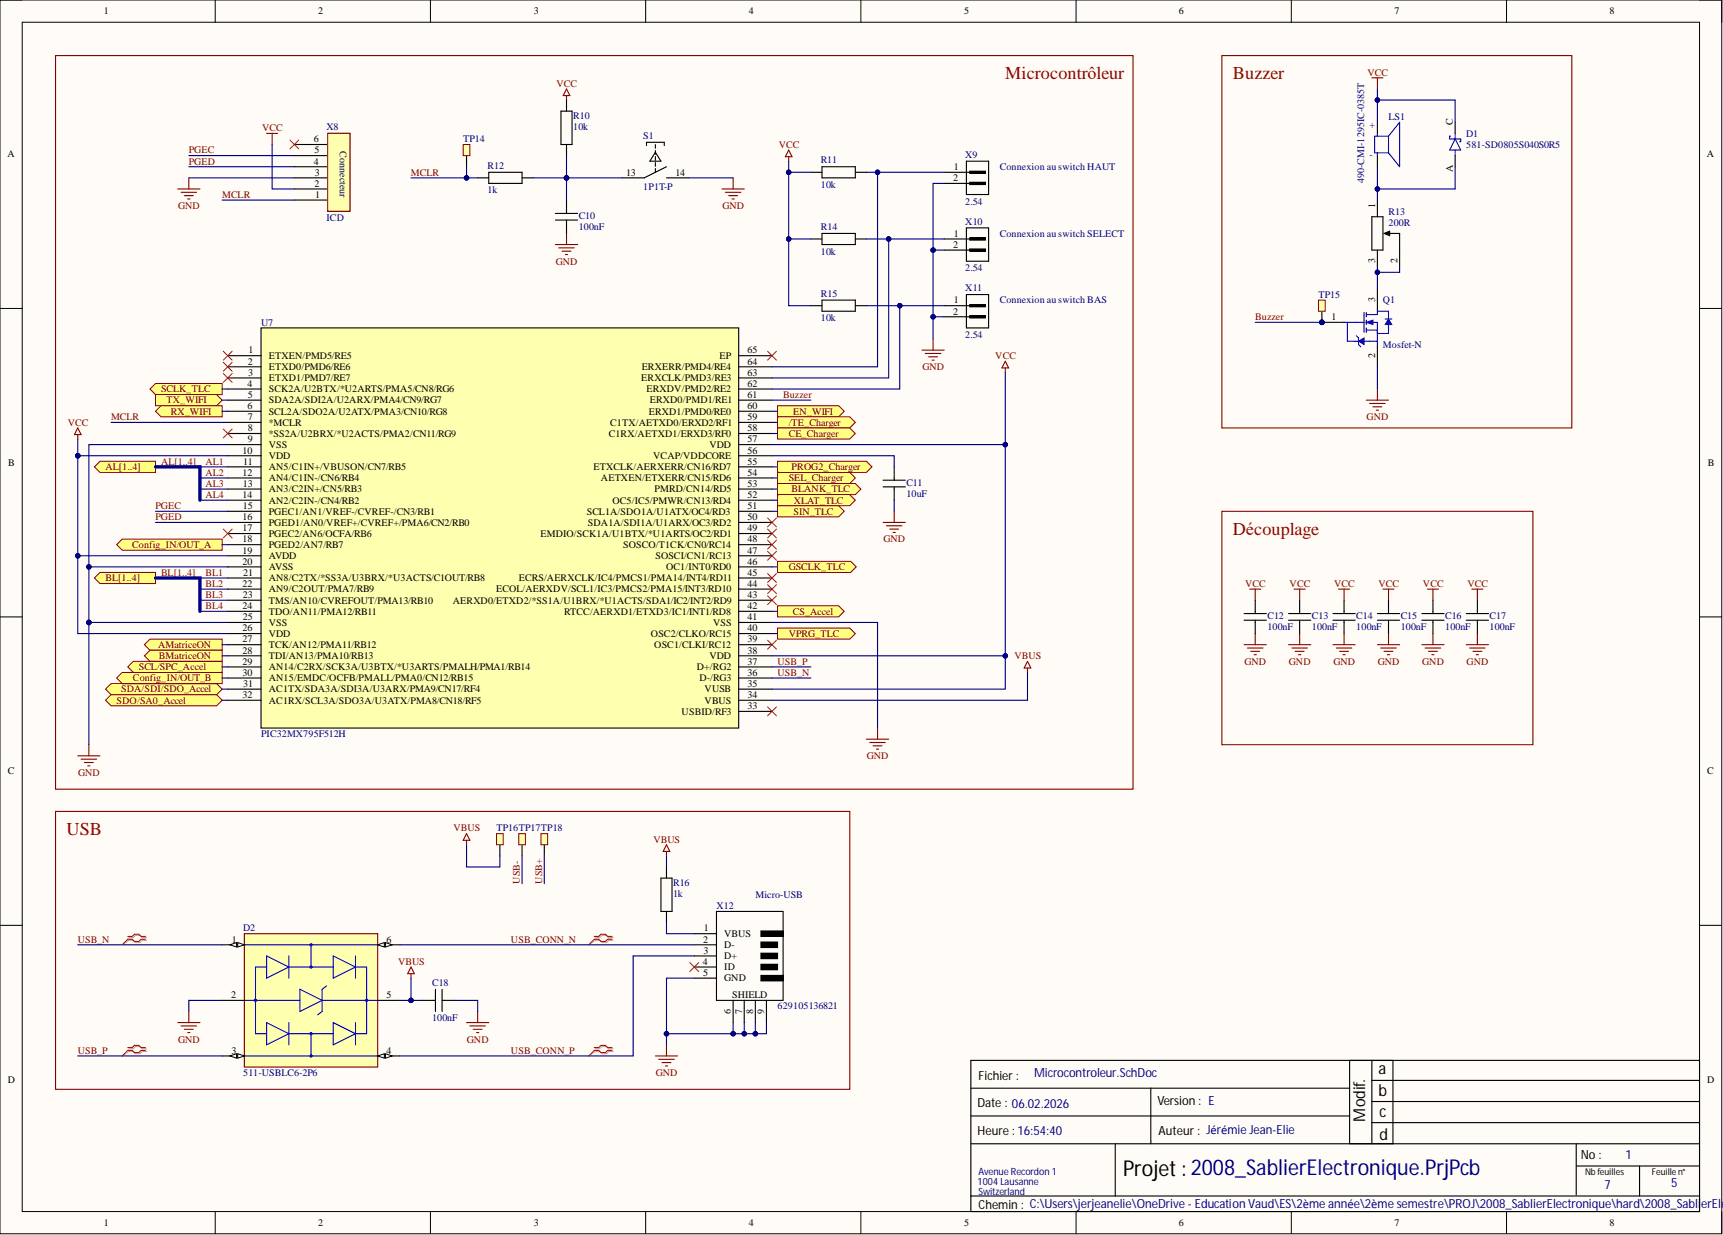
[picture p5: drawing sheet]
<svg xmlns="http://www.w3.org/2000/svg" width="393mm" height="282mm" viewBox="0 0 393 282" stroke-linecap="round" stroke-linejoin="round" font-family="sans-serif">
<defs><g id="words">
<text font-size="5" x="256.4" y="268.3">Projet :2008_SablierElectronique.PrjPcb</text>
<g font-size="4.1" fill="#980000">
<text x="229.5" y="18.1">Microcontrôleur</text>
<text x="281.5" y="18.1">Buzzer</text>
<text x="281.5" y="122.1">Découplage</text>
<text x="15.2" y="190.6">USB</text>
</g>
<g font-size="3.7">
<text x="314.7" y="245.1">a</text>
<text x="314.7" y="250.1">b</text>
<text x="311.7" y="256" transform="rotate(-90 311.7 256)">Modif.</text>
<text x="315" y="255">c</text>
<text x="315" y="260.3">d</text>
</g>
<g font-size="2.9" fill="#000080">
<text x="236.1" y="245.8">Microcontroleur.SchDoc</text>
<text x="371.1" y="264.6">1</text>
<text x="366.3" y="271.4">7</text>
<text x="381.5" y="270.9">5</text>
</g>
<g font-size="2.9">
<text x="223.4" y="246.6">Fichier :</text>
<text x="223.2" y="252.7">Date : 06.02.2026</text>
<text x="264.2" y="252.2">Version : E</text>
<text x="223.2" y="259">Heure : 16:54:40</text>
<text x="264.5" y="259">Auteur : Jérémie Jean-Elie</text>
<text x="360.9" y="264.6">No :</text>
<text x="223.4" y="276">Chemin : C:\Users\jerjeanelie\OneDrive - Education Vaud\ES\2ème année\2ème semestre\PROJ\2008_SablierElectronique\hard\2008_SablierElec</text>
</g>
<g font-size="2.3">
<text x="23.7" y="3.3">1</text>
<text x="72.6" y="3.3">2</text>
<text x="121.9" y="3.3">3</text>
<text x="170.9" y="3.3">4</text>
<text x="220.1" y="3.3">5</text>
<text x="269.1" y="3.3">6</text>
<text x="318.3" y="3.3">7</text>
<text x="367.4" y="3.3">8</text>
<text x="331.7" y="28.4" transform="rotate(-90 331.7 28.4)">C</text>
<text x="1.7" y="35.9">A</text>
<text x="71.7" y="32.5">6</text>
<text x="71.8" y="35">5</text>
<text x="389.7" y="35.9">A</text>
<text x="71.7" y="37.5">4</text>
<text x="71.9" y="40.1">3</text>
<text x="76.6" y="41.4">3</text>
<text x="76.6" y="38.8">4</text>
<text x="76.6" y="36.3">5</text>
<text x="142.9" y="40.1">13</text>
<text x="154.2" y="40.1">14</text>
<text x="217.6" y="41.4">2</text>
<text x="217.7" y="38.8">1</text>
<text x="331.7" y="39.2" transform="rotate(-90 331.7 39.2)">A</text>
<text x="71.8" y="42.6">2</text>
<text x="71.9" y="45.2">1</text>
<text x="76.6" y="46.4">1</text>
<text x="76.6" y="43.9">2</text>
<text x="313.9" y="47.4" transform="rotate(-90 313.9 47.4)">1</text>
<text x="217.6" y="56.6">2</text>
<text x="217.7" y="54">1</text>
<text x="313.9" y="60" transform="rotate(-90 313.9 60)">3</text>
<text x="319" y="60.1" transform="rotate(-90 319 60.1)">2</text>
<text x="217.6" y="71.8">2</text>
<text x="217.7" y="69.3">1</text>
<text x="313.9" y="69" transform="rotate(-90 313.9 69)">3</text>
<text x="304" y="73.1">1</text>
<text x="56.6" y="83.2">2</text>
<text x="56.7" y="80.7">1</text>
<text x="61.4" y="81.9">ETXEN/PMD5/RE5</text>
<text x="164.2" y="81.9">EP</text>
<text x="170.7" y="83.2">64</text>
<text x="170.7" y="80.7">65</text>
<text x="313.9" y="81.7" transform="rotate(-90 313.9 81.7)">2</text>
<text x="56.5" y="88.3">4</text>
<text x="56.6" y="85.7">3</text>
<text x="61.4" y="84.5">ETXD0/PMD6/RE6</text>
<text x="61.4" y="87">ETXD1/PMD7/RE7</text>
<text x="61.4" y="89.6">SCK2A/U2BTX/*U2ARTS/PMA5/CN8/RG6</text>
<text x="146.4" y="87">ERXCLK/PMD3/RE3</text>
<text x="146.5" y="84.5">ERXERR/PMD4/RE4</text>
<text x="147.6" y="89.6">ERXDV/PMD2/RE2</text>
<text x="170.7" y="88.3">62</text>
<text x="170.7" y="85.7">63</text>
<text x="56.5" y="93.4">6</text>
<text x="56.6" y="90.8">5</text>
<text x="56.6" y="95.9">7</text>
<text x="61.4" y="92.1">SDA2A/SDI2A/U2ARX/PMA4/CN9/RG7</text>
<text x="61.4" y="94.6">SCL2A/SDO2A/U2ATX/PMA3/CN10/RG8</text>
<text x="148.1" y="94.6">ERXD1/PMD0/RE0</text>
<text x="148.3" y="92.1">ERXD0/PMD1/RE1</text>
<text x="170.7" y="95.9">59</text>
<text x="170.7" y="93.4">60</text>
<text x="170.7" y="90.8">61</text>
<text x="56.6" y="98.4">8</text>
<text x="56.6" y="101">9</text>
<text x="61.4" y="97.2">*MCLR</text>
<text x="61.4" y="99.7">*SS2A/U2BRX/*U2ACTS/PMA2/CN11/RG9</text>
<text x="139" y="99.7">C1RX/AETXD1/ERXD3/RF0</text>
<text x="139.3" y="97.2">C1TX/AETXD0/ERXD2/RF1</text>
<text x="170.7" y="101">57</text>
<text x="170.7" y="98.4">58</text>
<text x="1.9" y="106.4">B</text>
<text x="55.4" y="103.5">10</text>
<text x="55.5" y="106">11</text>
<text x="61.4" y="102.2">VSS</text>
<text x="61.4" y="104.8">VDD</text>
<text x="61.4" y="107.3">AN5/C1IN+/VBUSON/CN7/RB5</text>
<text x="135.5" y="107.3">ETXCLK/AERXERR/CN16/RD7</text>
<text x="149.1" y="104.8">VCAP/VDDCORE</text>
<text x="162" y="102.2">VDD</text>
<text x="170.7" y="106">55</text>
<text x="170.7" y="103.5">56</text>
<text x="389.8" y="106.4">B</text>
<text x="55.4" y="108.6">12</text>
<text x="55.4" y="113.7">14</text>
<text x="55.5" y="111.1">13</text>
<text x="61.4" y="109.8">AN4/C1IN-/CN6/RB4</text>
<text x="61.4" y="112.4">AN3/C2IN+/CN5/RB3</text>
<text x="137.2" y="109.8">AETXEN/ETXERR/CN15/RD6</text>
<text x="149.4" y="112.4">PMRD/CN14/RD5</text>
<text x="170.7" y="113.7">52</text>
<text x="170.7" y="111.1">53</text>
<text x="170.7" y="108.6">54</text>
<text x="55.4" y="118.7">16</text>
<text x="55.5" y="116.2">15</text>
<text x="61.4" y="114.9">AN2/C2IN-/CN4/RB2</text>
<text x="61.4" y="117.5">PGEC1/AN1/VREF-/CVREF-/CN3/RB1</text>
<text x="61.4" y="120">PGED1/AN0/VREF+/CVREF+/PMA6/CN2/RB0</text>
<text x="134" y="117.5">SCL1A/SDO1A/U1ATX/OC4/RD3</text>
<text x="134.2" y="120">SDA1A/SDI1A/U1ARX/OC3/RD2</text>
<text x="139.8" y="114.9">OC5/IC5/PMWR/CN13/RD4</text>
<text x="170.7" y="118.7">50</text>
<text x="170.7" y="116.2">51</text>
<text x="55.4" y="121.3">17</text>
<text x="55.4" y="123.8">18</text>
<text x="61.4" y="122.5">PGEC2/AN6/OCFA/RB6</text>
<text x="61.4" y="125.1">PGED2/AN7/RB7</text>
<text x="123.4" y="122.5">EMDIO/SCK1A/U1BTX/*U1ARTS/OC2/RD1</text>
<text x="142.3" y="125.1">SOSCO/T1CK/CN0/RC14</text>
<text x="170.7" y="123.8">48</text>
<text x="170.7" y="121.3">49</text>
<text x="55.4" y="126.3">19</text>
<text x="55.4" y="128.9">20</text>
<text x="55.5" y="131.4">21</text>
<text x="61.4" y="127.6">AVDD</text>
<text x="61.4" y="130.1">AVSS</text>
<text x="149.6" y="127.6">SOSCI/CN1/RC13</text>
<text x="152.1" y="130.1">OC1/INT0/RD0</text>
<text x="170.7" y="131.4">45</text>
<text x="170.7" y="128.9">46</text>
<text x="170.7" y="126.3">47</text>
<text x="55.4" y="133.9">22</text>
<text x="55.5" y="136.5">23</text>
<text x="61.4" y="132.7">AN8/C2TX/*SS3A/U3BRX/*U3ACTS/C1OUT/RB8</text>
<text x="61.4" y="135.2">AN9/C2OUT/PMA7/RB9</text>
<text x="61.4" y="137.8">TMS/AN10/CVREFOUT/PMA13/RB10</text>
<text x="103.4" y="137.8">AERXD0/ETXD2/*SS1A/U1BRX/*U1ACTS/SDA1/IC2/INT2/RD9</text>
<text x="113.3" y="135.2">ECOL/AERXDV/SCL1/IC3/PMCS2/PMA15/INT3/RD10</text>
<text x="118.4" y="132.7">ECRS/AERXCLK/IC4/PMCS1/PMA14/INT4/RD11</text>
<text x="170.7" y="136.5">43</text>
<text x="170.7" y="133.9">44</text>
<text x="55.4" y="139">24</text>
<text x="55.5" y="141.6">25</text>
<text x="61.4" y="140.3">TDO/AN11/PMA12/RB11</text>
<text x="61.4" y="142.8">VSS</text>
<text x="128.8" y="140.3">RTCC/AERXD1/ETXD3/IC1/INT1/RD8</text>
<text x="162.8" y="142.8">VSS</text>
<text x="170.7" y="141.6">41</text>
<text x="170.7" y="139">42</text>
<text x="55.4" y="144.1">26</text>
<text x="55.4" y="146.6">27</text>
<text x="55.4" y="149.2">28</text>
<text x="61.4" y="145.4">VDD</text>
<text x="61.4" y="147.9">TCK/AN12/PMA11/RB12</text>
<text x="148.6" y="145.4">OSC2/CLKO/RC15</text>
<text x="149.4" y="147.9">OSC1/CLKI/RC12</text>
<text x="170.7" y="149.2">38</text>
<text x="170.7" y="146.6">39</text>
<text x="170.7" y="144.1">40</text>
<text x="55.4" y="151.7">29</text>
<text x="55.4" y="154.2">30</text>
<text x="61.4" y="150.4">TDI/AN13/PMA10/RB13</text>
<text x="61.4" y="153">AN14/C2RX/SCK3A/U3BTX/*U3ARTS/PMALH/PMA1/RB14</text>
<text x="61.4" y="155.5">AN15/EMDC/OCFB/PMALL/PMA0/CN12/RB15</text>
<text x="159.1" y="153">D+/RG2</text>
<text x="159.7" y="155.5">D-/RG3</text>
<text x="162" y="150.4">VDD</text>
<text x="170.7" y="154.2">36</text>
<text x="170.7" y="151.7">37</text>
<text x="55.4" y="159.3">32</text>
<text x="55.5" y="156.8">31</text>
<text x="61.4" y="158">AC1TX/SDA3A/SDI3A/U3ARX/PMA9/CN17/RF4</text>
<text x="61.4" y="160.6">AC1RX/SCL3A/SDO3A/U3ATX/PMA8/CN18/RF5</text>
<text x="160.9" y="160.6">VBUS</text>
<text x="160.9" y="158">VUSB</text>
<text x="170.7" y="161.9">33</text>
<text x="170.7" y="159.3">34</text>
<text x="170.7" y="156.8">35</text>
<text x="155.6" y="163.1">USBID/RF3</text>
<text x="1.8" y="176.7">C</text>
<text x="389.8" y="176.7">C</text>
<text x="52.9" y="215.1">1</text>
<text x="88.2" y="215.1">6</text>
<text x="160.5" y="215.1">2</text>
<text x="160.7" y="212.6">1</text>
<text x="165.3" y="213.9">VBUS</text>
<text x="160.4" y="220.2">4</text>
<text x="160.6" y="217.7">3</text>
<text x="165.3" y="216.4">D-</text>
<text x="165.3" y="218.9">D+</text>
<text x="165.3" y="221.5">ID</text>
<text x="52.7" y="227.8">2</text>
<text x="88.2" y="227.8">5</text>
<text x="160.5" y="222.7">5</text>
<text x="165.3" y="224">GND</text>
<text x="167.1" y="227.8">SHIELD</text>
<text x="166.9" y="231.4" transform="rotate(-90 166.9 231.4)">6</text>
<text x="169.4" y="231.4" transform="rotate(-90 169.4 231.4)">7</text>
<text x="171.9" y="231.4" transform="rotate(-90 171.9 231.4)">8</text>
<text x="174.5" y="231.4" transform="rotate(-90 174.5 231.4)">9</text>
<text x="52.8" y="240.5">3</text>
<text x="88.2" y="240.5">4</text>
<text x="1.8" y="247.2">D</text>
<text x="389.8" y="247.2">D</text>
<text x="23.7" y="279.8">1</text>
<text x="72.6" y="279.8">2</text>
<text x="121.9" y="279.8">3</text>
<text x="170.9" y="279.8">4</text>
<text x="220.1" y="279.8">5</text>
<text x="269.1" y="279.8">6</text>
<text x="318.3" y="279.8">7</text>
<text x="367.4" y="279.8">8</text>
</g>
<g font-size="2.3" fill="#800000">
<text x="312.2" y="17.3">VCC</text>
<text x="127" y="19.8">VCC</text>
<text x="59.8" y="29.9">VCC</text>
<text x="43.1" y="35">PGEC</text>
<text x="177.8" y="33.7">VCC</text>
<text x="43.1" y="37.5">PGED</text>
<text x="93.8" y="40.1">MCLR</text>
<text x="40.7" y="47.7">GND</text>
<text x="50.7" y="45.2">MCLR</text>
<text x="164.9" y="47.7">GND</text>
<text x="126.9" y="60.4">GND</text>
<text x="286.6" y="73.1">Buzzer</text>
<text x="227.2" y="81.9">VCC</text>
<text x="36.8" y="89.6">SCLK_TLC</text>
<text x="210.6" y="84.5">GND</text>
<text x="25.4" y="95.9">MCLR</text>
<text x="38" y="92.1">TX_WIFI</text>
<text x="39" y="94.6">RX_WIFI</text>
<text x="178.8" y="90.8">Buzzer</text>
<text x="181.1" y="94.6">EN_WIFI</text>
<text x="312" y="95.9">GND</text>
<text x="15.5" y="97.2">VCC</text>
<text x="180" y="97.2">/TE_Charger</text>
<text x="180" y="99.7">CE_Charger</text>
<text x="24.1" y="107.3">AL[1..4]</text>
<text x="36.8" y="106">AL[1..4]</text>
<text x="46.9" y="106">AL1</text>
<text x="180.7" y="107.3">PROG2_Charger</text>
<text x="46.9" y="108.6">AL2</text>
<text x="46.9" y="111.1">AL3</text>
<text x="46.9" y="113.7">AL4</text>
<text x="180" y="109.8">SEL_Charger</text>
<text x="180.7" y="112.4">BLANK_TLC</text>
<text x="35.5" y="116.2">PGEC</text>
<text x="35.5" y="118.7">PGED</text>
<text x="181.1" y="117.5">SIN_TLC</text>
<text x="181.2" y="114.9">XLAT_TLC</text>
<text x="30.2" y="125.1">Config_IN/OUT_A</text>
<text x="201.7" y="123.8">GND</text>
<text x="36.8" y="131.4">BL[1..4]</text>
<text x="46.9" y="131.4">BL1</text>
<text x="180" y="130.1">GSCLK_TLC</text>
<text x="24.1" y="132.7">BL[1..4]</text>
<text x="46.9" y="133.9">BL2</text>
<text x="46.9" y="136.5">BL3</text>
<text x="284.3" y="133.9">VCC</text>
<text x="294.4" y="133.9">VCC</text>
<text x="304.6" y="133.9">VCC</text>
<text x="314.7" y="133.9">VCC</text>
<text x="324.8" y="133.9">VCC</text>
<text x="335" y="133.9">VCC</text>
<text x="46.9" y="139">BL4</text>
<text x="181" y="140.3">CS_Accel</text>
<text x="36.1" y="147.9">AMatriceON</text>
<text x="180" y="145.4">VPRG_TLC</text>
<text x="30.3" y="155.5">Config_IN/OUT_B</text>
<text x="31.7" y="153">SCL/SPC_Accel</text>
<text x="36.3" y="150.4">BMatriceON</text>
<text x="177.5" y="151.7">USB_P</text>
<text x="177.5" y="154.2">USB_N</text>
<text x="231.6" y="150.4">VBUS</text>
<text x="284.1" y="151.7">GND</text>
<text x="294.2" y="151.7">GND</text>
<text x="304.4" y="151.7">GND</text>
<text x="314.5" y="151.7">GND</text>
<text x="324.7" y="151.7">GND</text>
<text x="334.8" y="151.7">GND</text>
<text x="26.6" y="160.6">SDO/SA0_Accel</text>
<text x="27.6" y="158">SDA/SDI/SDO_Accel</text>
<text x="197.9" y="173.3">GND</text>
<text x="17.8" y="177.1">GND</text>
<text x="103.5" y="189.8">VBUS</text>
<text x="149.2" y="192.3">VBUS</text>
<text x="118.7" y="201.7" transform="rotate(-90 118.7 201.7)">USB-</text>
<text x="123.8" y="201.7" transform="rotate(-90 123.8 201.7)">USB+</text>
<text x="17.8" y="215.1">USB_N</text>
<text x="116.7" y="215.1">USB_CONN_N</text>
<text x="90.9" y="220.2">VBUS</text>
<text x="40.7" y="238">GND</text>
<text x="106.6" y="238">GND</text>
<text x="17.8" y="240.5">USB_P</text>
<text x="116.7" y="240.5">USB_CONN_P</text>
<text x="149.7" y="245.6">GND</text>
</g>
<g font-size="2.3" fill="#000080">
<text x="74.6" y="29.7">X8</text>
<text x="130.9" y="27.1">R10</text>
<text x="130.9" y="29.7">10k</text>
<text x="312.7" y="29.2">+</text>
<text x="317" y="27.4">LS1</text>
<text x="77.6" y="34.5" transform="rotate(90 77.6 34.5)">Connecteur</text>
<text x="105.7" y="32.5">TP14</text>
<text x="146.8" y="31.7">S1</text>
<text x="334.7" y="33.7">581-SD0805S040S0R5</text>
<text x="334.7" y="31.2">D1</text>
<text x="111.3" y="38.6">R12</text>
<text x="187.4" y="37.3">R11</text>
<text x="220.4" y="36">X9</text>
<text x="228.2" y="38.8">Connexion au switch HAUT</text>
<text x="311.4" y="41.9" transform="rotate(-90 311.4 41.9)">490-CMI-1295IC-0385T</text>
<text x="312.7" y="36">-</text>
<text x="111.3" y="44.1">1k</text>
<text x="146.8" y="43.4">1P1T-P</text>
<text x="187.4" y="42.9">10k</text>
<text x="220.4" y="46.7">2.54</text>
<text x="74.6" y="50.5">ICD</text>
<text x="132.1" y="50">C10</text>
<text x="132.1" y="52.5">100nF</text>
<text x="187.4" y="52.5">R14</text>
<text x="220.4" y="51.2">X10</text>
<text x="317" y="49">R13</text>
<text x="317" y="51.5">200R</text>
<text x="187.4" y="58.1">10k</text>
<text x="228.2" y="54">Connexion au switch SELECT</text>
<text x="220.4" y="61.9">2.54</text>
<text x="187.4" y="67.7">R15</text>
<text x="220.4" y="66.5">X11</text>
<text x="228.2" y="69.3">Connexion au switch BAS</text>
<text x="301" y="68">TP15</text>
<text x="315.7" y="69.3">Q1</text>
<text x="59.6" y="74.3">U7</text>
<text x="187.4" y="73.3">10k</text>
<text x="220.4" y="77.1">2.54</text>
<text x="315.7" y="79.4">Mosfet-N</text>
<text x="206.9" y="110.9">C11</text>
<text x="206.9" y="113.4">10uF</text>
<text x="289.3" y="141.3">C12</text>
<text x="289.3" y="143.8">100nF</text>
<text x="299.5" y="141.3">C13</text>
<text x="299.5" y="143.8">100nF</text>
<text x="309.6" y="141.3">C14</text>
<text x="309.6" y="143.8">100nF</text>
<text x="319.8" y="141.3">C15</text>
<text x="319.8" y="143.8">100nF</text>
<text x="329.9" y="141.3">C16</text>
<text x="329.9" y="143.8">100nF</text>
<text x="340.1" y="141.3">C17</text>
<text x="340.1" y="143.8">100nF</text>
<text x="59.6" y="168.2">PIC32MX795F512H</text>
<text x="113.4" y="189.8">TP16TP17TP18</text>
<text x="153.7" y="202.2">R16</text>
<text x="153.7" y="204.7">1k</text>
<text x="163.6" y="207.5">X12</text>
<text x="172.4" y="205">Micro-USB</text>
<text x="55.5" y="212.6">D2</text>
<text x="98.6" y="225">C18</text>
<text x="98.6" y="233.1">100nF</text>
<text x="177.5" y="230.3">629105136821</text>
<text x="55.5" y="245.6">511-USBLC6-2P6</text>
<text x="223.4" y="268.1">Avenue Recordon 1</text>
<text x="223.2" y="270.3">1004 Lausanne</text>
<text x="223.4" y="272.6">Switzerland</text>
</g>
<g font-size="2.1">
<text x="361.9" y="268.1">Nb feuilles</text>
<text x="377.1" y="268.1">Feuillen°</text>
</g>
</g></defs>
<path d="M0 0h393.1v281.6h-393.1z" fill-rule="evenodd" fill="#fffcf8"/>
<path d="M0 0h393.1v281.6h-393.1z" fill="none" stroke="#000" stroke-width=".23"/>
<path d="M5.1 5.1h382.9v271.4h-382.9z" fill-rule="evenodd" fill="#fffcf8"/>
<g fill="none" stroke="#000" stroke-width=".23">
<path d="M0 0h5.1M5.1 5.1h382.9v271.4h-382.9zM49.1 0v5.1M98.3 0v5.1M147.4 0v5.1M196.5 0v5.1M245.7 0v5.1M294.8 0v5.1M343.9 0v5.1M388 0h5.1v5.1M0 70.4h5.1M388 70.4h5.1"/>
<path d="M0 140.8h5.1M388 140.8h5.1M0 211.2h5.1M388 211.2h5.1M49.1 276.5v5.1M98.3 276.5v5.1M147.4 276.5v5.1M196.5 276.5v5.1M245.7 276.5v5.1M294.8 276.5v5.1M343.9 276.5v5.1M393.1 276.5v5.1"/>
</g>
<g fill="none" stroke="#000" stroke-width=".25">
<path d="M286.6 137v3M296.7 137v3M306.8 137v3M317 137v3M327.1 137v3M337.3 137v3M284 141.6h5.1M284 140h5.1M286.6 141.6v3M294.2 141.6h5M294.2 140h5M296.7 141.6v3"/>
<path d="M304.3 141.6h5.1M304.3 140h5.1M306.8 141.6v3M314.4 141.6h5.1M314.4 140h5.1M317 141.6v3M324.6 141.6h5.1M324.6 140h5.1M327.1 141.6v3M334.7 141.6h5.1M334.7 140h5.1M337.3 141.6v3"/>
<path d="M221.6 242h166.4v34.5h-166.4zM221.6 248.4h86.5M221.6 254.7h86.5M262.7 248.4v12.6M308.1 242v19M313.2 242v19M313.2 246.6h74.8M313.2 251.4h74.8M313.2 256.2h74.8M318 242v19M221.6 273h166.4M221.6 261h166.4"/>
<path d="M254.6 261v12M359.8 261v11.7M359.8 266.1h28.2M374.3 266.1v6.9"/>
</g>
<g fill="none" stroke="#800000" stroke-width=".25">
<path d="M12.7 12.7h246v167.4h-246zM278.9 116.7h71.1v53.3h-71.1zM285.3 134.5h2.5M286.6 134.5v2.5M295.4 134.5h2.6M296.7 134.5v2.5M305.6 134.5h2.5M306.8 134.5v2.5M315.7 134.5h2.6M317 134.5v2.5M325.9 134.5h2.5M327.1 134.5v2.5"/>
<path d="M336 134.5h2.5M337.3 134.5v2.5M284 147.1h5.1M284.8 147.9h3.5M285.5 148.7h2.1M286.3 149.4h.5M286.6 144.6v2.5M294.2 147.1h5M294.9 147.9h3.6M295.7 148.7h2M296.4 149.4h.6M296.7 144.6v2.5"/>
<path d="M304.3 147.1h5.1M305.1 147.9h3.5M305.8 148.7h2.1M306.6 149.4h.5M306.8 144.6v2.5M314.4 147.1h5.1M315.2 147.9h3.6M316 148.7h2M316.7 149.4h.5M317 144.6v2.5M324.6 147.1h5.1M325.4 147.9h3.5"/>
<path d="M326.1 148.7h2M326.9 149.4h.5M327.1 144.6v2.5M334.7 147.1h5.1M335.5 147.9h3.5M336.3 148.7h2M337 149.4h.5M337.3 144.6v2.5"/>
</g>
<path d="M177.5 110.4h17.8l1.2 1.2-1.2 1.3h-17.8z" fill-rule="evenodd" fill="#ffff80"/>
<path d="M177.5 110.4h17.8l1.2 1.2-1.2 1.3h-17.8z" fill="none" stroke="#800000" stroke-width=".23"/>
<path d="M177.5 112.9h16.5l1.3 1.3-1.3 1.2h-16.5z" fill-rule="evenodd" fill="#ffff80"/>
<path d="M177.5 112.9h16.5l1.3 1.3-1.3 1.2h-16.5z" fill="none" stroke="#800000" stroke-width=".23"/>
<path d="M35.5 87.5h15.2v2.6h-15.2l-1.3-1.3z" fill-rule="evenodd" fill="#ffff80"/>
<path d="M35.5 87.5h15.2v2.6h-15.2l-1.3-1.3z" fill="none" stroke="#800000" stroke-width=".23"/>
<path d="M177.5 115.4h14l1.2 1.3-1.2 1.3h-14z" fill-rule="evenodd" fill="#ffff80"/>
<path d="M177.5 115.4h14l1.2 1.3-1.2 1.3h-14z" fill="none" stroke="#800000" stroke-width=".23"/>
<path d="M35.5 90.1h13.9l1.3 1.2-1.3 1.3h-13.9z" fill-rule="evenodd" fill="#ffff80"/>
<path d="M35.5 90.1h13.9l1.3 1.2-1.3 1.3h-13.9z" fill="none" stroke="#800000" stroke-width=".23"/>
<path d="M36.8 92.6h13.9v2.5h-13.9l-1.3-1.2z" fill-rule="evenodd" fill="#ffff80"/>
<path d="M36.8 92.6h13.9v2.5h-13.9l-1.3-1.2z" fill="none" stroke="#800000" stroke-width=".23"/>
<path d="M177.5 92.6h14l1.2 1.3-1.2 1.2h-14z" fill-rule="evenodd" fill="#ffff80"/>
<path d="M177.5 92.6h14l1.2 1.3-1.2 1.2h-14z" fill="none" stroke="#800000" stroke-width=".23"/>
<path d="M59.6 74.8h109v91.4h-109z" fill-rule="evenodd" fill="#ffffb0"/>
<g fill="none" stroke="#000" stroke-width=".25">
<path d="M59.6 74.8h109v91.4h-109zM52 81.2h7.6M52 83.7h7.6M52 86.3h7.6M52 88.8h7.6M52 91.3h7.6M52 93.9h7.6M52 96.4h7.6M52 98.9h7.6M168.6 81.2h7.6M168.6 83.7h7.6M168.6 86.3h7.6"/>
<path d="M168.6 88.8h7.6M168.6 91.3h7.6M168.6 93.9h7.6M168.6 96.4h7.6M168.6 98.9h7.6M52 101.5h7.6M52 104h7.6M52 106.6h7.6M52 109.1h7.6M52 111.6h7.6M52 114.2h7.6M52 116.7h7.6"/>
<path d="M52 119.2h7.6M168.6 101.5h7.6M168.6 104h7.6M168.6 106.6h7.6M168.6 109.1h7.6M168.6 111.6h7.6M168.6 114.2h7.6M168.6 116.7h7.6M168.6 119.2h7.6M52 121.8h7.6M52 124.3h7.6M52 126.8h7.6"/>
<path d="M52 129.4h7.6M52 131.9h7.6M52 134.5h7.6M52 137h7.6M52 139.5h7.6M168.6 121.8h7.6M168.6 124.3h7.6M168.6 126.8h7.6M168.6 129.4h7.6M168.6 131.9h7.6M168.6 134.5h7.6M168.6 137h7.6"/>
<path d="M168.6 139.5h7.6M52 142.1h7.6M52 144.6h7.6M52 147.1h7.6M52 149.7h7.6M52 152.2h7.6M52 154.8h7.6M52 157.3h7.6M52 159.8h7.6M168.6 142.1h7.6M168.6 144.6h7.6M168.6 147.1h7.6"/>
<path d="M168.6 149.7h7.6M168.6 152.2h7.6M168.6 154.8h7.6M168.6 157.3h7.6M168.6 159.8h7.6M168.6 162.4h7.6"/>
</g>
<path d="M30.4 150.9h20.3v2.6h-20.3l-1.2-1.3z" fill-rule="evenodd" fill="#ffff80"/>
<path d="M30.4 150.9h20.3v2.6h-20.3l-1.2-1.3z" fill="none" stroke="#800000" stroke-width=".23"/>
<path d="M25.4 156h24l1.3 1.3-1.3 1.3h-24l-1.3-1.3z" fill-rule="evenodd" fill="#ffff80"/>
<path d="M25.4 156h24l1.3 1.3-1.3 1.3h-24l-1.3-1.3z" fill="none" stroke="#800000" stroke-width=".23"/>
<path d="M177.5 138.3h14l1.2 1.2-1.2 1.3h-14z" fill-rule="evenodd" fill="#ffff80"/>
<path d="M177.5 138.3h14l1.2 1.2-1.2 1.3h-14z" fill="none" stroke="#800000" stroke-width=".23"/>
<path d="M177.5 107.8h16.5l1.3 1.3-1.3 1.3h-16.5z" fill-rule="evenodd" fill="#ffff80"/>
<path d="M177.5 107.8h16.5l1.3 1.3-1.3 1.3h-16.5z" fill="none" stroke="#800000" stroke-width=".23"/>
<path d="M177.5 105.3h20.3l1.3 1.3-1.3 1.2h-20.3z" fill-rule="evenodd" fill="#ffff80"/>
<path d="M177.5 105.3h20.3l1.3 1.3-1.3 1.2h-20.3z" fill="none" stroke="#800000" stroke-width=".23"/>
<path d="M177.5 95.1h16.5l1.3 1.3-1.3 1.3h-16.5z" fill-rule="evenodd" fill="#ffff80"/>
<path d="M177.5 95.1h16.5l1.3 1.3-1.3 1.3h-16.5z" fill="none" stroke="#800000" stroke-width=".23"/>
<path d="M177.5 97.7h16.5l1.3 1.2-1.3 1.3h-16.5z" fill-rule="evenodd" fill="#ffff80"/>
<path d="M177.5 97.7h16.5l1.3 1.2-1.3 1.3h-16.5z" fill="none" stroke="#800000" stroke-width=".23"/>
<path d="M234.6 150.9l.7 1.6h-1.5zM234.6 152.5v1" fill="none" stroke="#800000" stroke-width=".25"/>
<path d="M177.5 128.1h16.7l1.3 1.3-1.3 1.3h-16.7z" fill-rule="evenodd" fill="#ffff80"/>
<path d="M177.5 128.1h16.7l1.3 1.3-1.3 1.3h-16.7z" fill="none" stroke="#800000" stroke-width=".23"/>
<g fill="none" stroke="#800000" stroke-width=".25">
<path d="M210.5 79.9h5.1M213 77.4v2.5M17.8 97.7l.7 1.5h-1.5zM17.8 99.2v1M211.2 80.7h3.6M212 81.4h2M212.8 82.2h.5M229.5 82.5l.8 1.5h-1.6zM229.5 84v1M201.6 119.2h5.1M202.4 120h3.5M204.1 116.7v2.5"/>
<path d="M203.1 120.8h2.1M203.9 121.5h.5M17.8 172.5h5M18.5 173.3h3.6M19.3 174h2M20 174.8h.5M20.3 170v2.5"/>
</g>
<g fill="none" stroke="#000" stroke-width=".25">
<path d="M67.2 38.1h7.6M67.2 35.5h7.6M67.2 33h7.6M74.8 30.4h5.1v17.8h-5.1zM185.1 39.3h2.6M187.7 38.1h7.6v2.5h-7.6zM195.3 39.3h2.5M67.2 40.6h7.6M67.2 45.7h7.6M67.2 43.1h7.6M185.1 54.5h2.6M187.7 53.3h7.6v2.5h-7.6z"/>
<path d="M195.3 54.5h2.5M185.1 69.8h2.6M187.7 68.5h7.6v2.5h-7.6zM195.3 69.8h2.5M201.6 111.1h5.1M201.6 109.6h5.1M204.1 106.6v3M204.1 111.1v3.1"/>
</g>
<path d="M74.8 30.4h5.1v17.8h-5.1z" fill-rule="evenodd" fill="#ffffb0"/>
<path d="M74.8 30.4h5.1v17.8h-5.1z" fill="none" stroke="#800000" stroke-width=".23"/>
<path d="M60.9 30.4h2.5M62.1 30.4v2.6M40.6 43.1h5M41.3 43.9h3.6M42.1 44.7h2M42.9 45.4h.5M43.1 40.6v2.5" fill="none" stroke="#800000" stroke-width=".25"/>
<path d="M66.2 32l2 2M68.2 32l-2 2M175.2 161.3l2.1 2.1M177.3 161.3l-2.1 2.1" fill="none" stroke="#f00" stroke-width=".23"/>
<path d="M34.2 145.9h16.5v2.5h-16.5l-1.2-1.3z" fill-rule="evenodd" fill="#ffff80"/>
<path d="M34.2 145.9h16.5v2.5h-16.5l-1.2-1.3z" fill="none" stroke="#800000" stroke-width=".23"/>
<path d="M34.2 148.4h16.5v2.5h-16.5l-1.2-1.2z" fill-rule="evenodd" fill="#ffff80"/>
<path d="M34.2 148.4h16.5v2.5h-16.5l-1.2-1.2z" fill="none" stroke="#800000" stroke-width=".23"/>
<path d="M27.9 123h22.8v2.6h-22.8l-1.3-1.3z" fill-rule="evenodd" fill="#ffff80"/>
<path d="M27.9 123h22.8v2.6h-22.8l-1.3-1.3z" fill="none" stroke="#800000" stroke-width=".23"/>
<g fill="none" stroke="#f00" stroke-width=".23">
<path d="M51 80.2l2 2M51 82.7l2 2M51 85.2l2 2.1M53 80.2l-2 2M53 82.7l-2 2M53 85.2l-2 2.1M175.2 80.2l2.1 2M177.3 80.2l-2.1 2M175.2 125.8l2.1 2.1M175.2 123.3l2.1 2M175.2 120.8l2.1 2M177.3 125.8l-2.1 2.1"/>
<path d="M177.3 123.3l-2.1 2M177.3 120.8l-2.1 2M175.2 146.1l2.1 2.1M177.3 146.1l-2.1 2.1"/>
</g>
<path d="M180 34.3l.8 1.5h-1.5zM180 35.8v1M197.8 168.7h5.1M198.6 169.5h3.5M199.3 170.2h2M200.1 171h.5M200.3 166.2v2.5" fill="none" stroke="#800000" stroke-width=".25"/>
<g fill="none" stroke="#000" stroke-width=".25">
<path d="M215.6 39.3h6.8M220.6 36.8h5.1v7.6h-5.1zM221.4 39.1h3.5v.5h-3.5zM215.6 54.5h6.8M215.6 57.1h6.8M215.6 41.9h6.8M220.6 52h5.1v7.6h-5.1zM221.4 54.3h3.5v.5h-3.5zM221.4 56.8h3.5v.5h-3.5zM221.4 41.6h3.5v.5h-3.5zM215.6 69.8h6.8M215.6 72.3h6.8"/>
<path d="M220.6 67.2h5.1v7.6h-5.1zM221.4 69.5h3.5v.5h-3.5zM221.4 72h3.5v.6h-3.5z"/>
</g>
<g fill="#000">
<path d="M221.4 39.1h3.5v.5h-3.5z" fill-rule="evenodd"/>
<path d="M221.4 54.3h3.5v.5h-3.5z" fill-rule="evenodd"/>
<path d="M221.4 56.8h3.5v.5h-3.5z" fill-rule="evenodd"/>
<path d="M221.4 41.6h3.5v.5h-3.5z" fill-rule="evenodd"/>
<path d="M221.4 69.5h3.5v.5h-3.5z" fill-rule="evenodd"/>
<path d="M221.4 72h3.5v.6h-3.5z" fill-rule="evenodd"/>
</g>
<path d="M177.5 143.3h16.5l1.3 1.3-1.3 1.3h-16.5z" fill-rule="evenodd" fill="#ffff80"/>
<path d="M177.5 143.3h16.5l1.3 1.3-1.3 1.3h-16.5z" fill="none" stroke="#800000" stroke-width=".23"/>
<path d="M25.4 158.6h24l1.3 1.2-1.3 1.3h-24l-1.3-1.3z" fill-rule="evenodd" fill="#ffff80"/>
<path d="M25.4 158.6h24l1.3 1.2-1.3 1.3h-24l-1.3-1.3z" fill="none" stroke="#800000" stroke-width=".23"/>
<path d="M51 97.9l2 2.1M53 97.9l-2 2.1M175.2 118.2l2.1 2M177.3 118.2l-2.1 2M175.2 130.9l2.1 2M175.2 133.4l2.1 2.1M175.2 136l2.1 2M177.3 130.9l-2.1 2M177.3 133.4l-2.1 2.1M177.3 136l-2.1 2" fill="none" stroke="#f00" stroke-width=".23"/>
<path d="M129.3 21.8v1M129.3 20.3l.8 1.5h-1.5zM126.8 55.8h5.1M127.6 56.6h3.5M128.3 57.3h2M129.1 58.1h.5M129.3 53.3v2.5M164.8 43.1h5.1M165.6 43.9h3.5M166.4 44.7h2M167.1 45.4h.5M167.4 40.6v2.5" fill="none" stroke="#800000" stroke-width=".25"/>
<g fill="none" stroke="#000" stroke-width=".25">
<path d="M106.5 35.5v2.6M111.6 39.3h7.6v2.6h-7.6zM128.1 25.4h2.5v7.6h-2.5zM129.3 22.8v2.6M129.3 33v2.5M147.6 33.2v-.7h4v.7M149.6 33v.8M149.6 34.4v.8M149.6 35.7v.9M149.6 37.1v.9M149.6 38.5v.8M149.6 34.8l1.3 2h-2.6z"/>
<path d="M152.2 38.1l-5.1 2.5h-5.1M109 40.6h2.6M119.2 40.6h2.5M126.8 50.2h5.1M126.8 48.7h5.1M129.3 45.7v3M129.3 50.2v3.1M152.2 40.6h5"/>
</g>
<path d="M105.7 33h1.6v2.5h-1.6z" fill-rule="evenodd" fill="#ffffb0"/>
<path d="M105.7 33h1.6v2.5h-1.6z" fill="none" stroke="#800000" stroke-width=".23"/>
<path d="M314.4 30.4v.7M314.4 34.9v.6M317 31.1h-3.2v3.8h3.2M317 31.1v3.8M317 31.1l2.5-3.2v10.2l-2.5-3.2" fill="none" stroke="#00f" stroke-width=".25"/>
<path d="M314.4 27.9v2.5M314.4 35.5v2.6" fill="none" stroke="#000" stroke-width=".25"/>
<circle cx="301.8" cy="73.6" r=".51" fill="#000080"/>
<circle cx="301.8" cy="73.6" r=".51" fill="none" stroke="#000080" stroke-width=".23"/>
<path d="M316.2 72.8h1.5M317 74.1v2" fill="none" stroke="#00f" stroke-width=".25"/>
<path d="M301.8 73.6h5M314.4 66v5" fill="none" stroke="#000" stroke-width=".25"/>
<circle cx="301.8" cy="73.6" r=".51" fill="#000080"/>
<circle cx="301.8" cy="73.6" r=".51" fill="none" stroke="#000080" stroke-width=".23"/>
<path d="M311.4 71.3v4.6M311.9 71.8h2.5M311.9 73.6h2.5v2.5M311.9 75.3h2.5M311.9 71.3v1M311.9 73.1v1M311.9 74.8v1.1" fill="none" stroke="#00f" stroke-width=".25"/>
<path d="M311.9 73.6l1.5-.5v1z" fill="#00f"/>
<path d="M311.9 73.6l1.5-.5v1z" fill="none" stroke="#00f" stroke-width=".23"/>
<path d="M314.4 71v.8M314.4 75.3v.8h2.6M317 71v1.8" fill="none" stroke="#00f" stroke-width=".25"/>
<path d="M314.4 78.6v5.1" fill="none" stroke="#000" stroke-width=".25"/>
<path d="M317 72.8l.7 1.3h-1.5z" fill="#00f"/>
<path d="M317 72.8l.7 1.3h-1.5z" fill="none" stroke="#00f" stroke-width=".23"/>
<path d="M306.8 73.6h4.6M307.6 77.9h1.8M310.1 77.1v1.5M310.6 77.9h2.1M314.4 71h2.6M314.4 76.1v2.5" fill="none" stroke="#00f" stroke-width=".25"/>
<path d="M310.1 77.9l1.3-.8v1.5z" fill="#00f"/>
<path d="M310.1 77.9l1.3-.8v1.5z" fill="none" stroke="#00f" stroke-width=".23"/>
<path d="M331.2 31.1h-.3v.6h2.6v.6h-.3M332.2 31.7l1.3 2.6h-2.6zM332.2 30.4v1.3M332.2 34.3v1.2M307.6 73.6v4.3M309.4 77.9h.7M309.6 76.6l.5 .5M310.1 78.6l.5 .6M312.7 77.9h1.7" fill="none" stroke="#00f" stroke-width=".25"/>
<path d="M313.2 17.8h2.5M314.4 17.8v2.5M311.9 91.3h5.1M312.7 92.1h3.5M313.4 92.9h2.1M314.2 93.6h.5M314.4 88.8v2.5" fill="none" stroke="#800000" stroke-width=".25"/>
<path d="M332.2 27.9v2.5M332.2 35.5v2.6" fill="none" stroke="#000" stroke-width=".25"/>
<circle cx="301.8" cy="73.6" r=".51" fill="#000080"/>
<circle cx="301.8" cy="73.6" r=".51" fill="none" stroke="#000080" stroke-width=".23"/>
<path d="M301.8 71v2.6" fill="none" stroke="#000" stroke-width=".25"/>
<circle cx="301.8" cy="73.6" r=".51" fill="#000080"/>
<circle cx="301.8" cy="73.6" r=".51" fill="none" stroke="#000080" stroke-width=".23"/>
<path d="M301 68.5h1.5v2.5h-1.5z" fill-rule="evenodd" fill="#ffffb0"/>
<path d="M301 68.5h1.5v2.5h-1.5z" fill="none" stroke="#800000" stroke-width=".23"/>
<path d="M313.2 49.5h2.5v7.6h-2.5zM314.4 45.7v3.8M314.4 57.1v3.8M316 53.3l1.2-.5v1zM316.7 53.3h2.8v7.6M317.2 53l-1 .3 1 .2" fill="none" stroke="#000" stroke-width=".25"/>
<path d="M278.9 12.7h79.9v85h-79.9z" fill="none" stroke="#800000" stroke-width=".25"/>
<path d="M55.8 213.1h30.4v30.4h-30.4z" fill-rule="evenodd" fill="#ffffb0"/>
<path d="M55.8 213.1h30.4v30.4h-30.4z" fill="none" stroke="#800000" stroke-width=".25"/>
<g fill="none" stroke="#00f" stroke-width=".25">
<path d="M55.8 215.6h30.4M60.9 218.2l5 2.5-5 2.5zM65.9 218.2v5M71 215.6v5.1M76.1 218.2l5 2.5-5 2.5zM81.1 218.2v5M55.8 228.3h12.7M60.9 233.4l5 2.5-5 2.6zM60.9 220.7h-2.6v15.2h2.6M65.9 233.4v5.1M65.9 220.7h10.2M65.9 235.9h10.2"/>
<path d="M68.5 225.8l5 2.5-5 2.6zM71 235.9v5.1M73.5 228.3h12.7M74.6 225l-1.1 .8v5.1l-1 .7M76.1 233.4l5 2.5-5 2.6zM81.1 233.4v5.1M81.1 220.7h2.6v15.2h-2.6M55.8 241h30.4"/>
<circle cx="71" cy="215.6" r=".26"/>
<circle cx="58.3" cy="228.3" r=".26"/>
<circle cx="71" cy="220.7" r=".26"/>
<circle cx="71" cy="235.9" r=".26"/>
<circle cx="83.7" cy="228.3" r=".26"/>
<circle cx="71" cy="241" r=".26"/>
</g>
<path d="M50.7 215.6h5.1" fill="none" stroke="#000" stroke-width=".25"/>
<path d="M54.3 215.1l1.5 .5-1.5 .5z" fill="#f8fcff"/>
<path d="M54.3 215.1l1.5 .5-1.5 .5z" fill="none" stroke="#000" stroke-width=".23"/>
<path d="M52.5 215.6l1.5-.5v1z" fill="#f8fcff"/>
<path d="M52.5 215.6l1.5-.5v1z" fill="none" stroke="#000" stroke-width=".23"/>
<path d="M50.7 228.3h5.1M50.7 241h5.1" fill="none" stroke="#000" stroke-width=".25"/>
<path d="M54.3 240.5l1.5 .5-1.5 .5z" fill="#f8fcff"/>
<path d="M54.3 240.5l1.5 .5-1.5 .5z" fill="none" stroke="#000" stroke-width=".23"/>
<path d="M52.5 241l1.5-.5v1z" fill="#f8fcff"/>
<path d="M52.5 241l1.5-.5v1z" fill="none" stroke="#000" stroke-width=".23"/>
<path d="M86.2 241h5.1" fill="none" stroke="#000" stroke-width=".25"/>
<path d="M86.2 241l1.5-.5v1z" fill="#f8fcff"/>
<path d="M86.2 241l1.5-.5v1z" fill="none" stroke="#000" stroke-width=".23"/>
<path d="M88 240.5l1.5 .5-1.5 .5z" fill="#f8fcff"/>
<path d="M88 240.5l1.5 .5-1.5 .5z" fill="none" stroke="#000" stroke-width=".23"/>
<path d="M86.2 215.6h5.1M86.2 228.3h5.1" fill="none" stroke="#000" stroke-width=".25"/>
<path d="M86.2 215.6l1.5-.5v1z" fill="#f8fcff"/>
<path d="M86.2 215.6l1.5-.5v1z" fill="none" stroke="#000" stroke-width=".23"/>
<path d="M88 215.1l1.5 .5-1.5 .5z" fill="#f8fcff"/>
<path d="M88 215.1l1.5 .5-1.5 .5z" fill="none" stroke="#000" stroke-width=".23"/>
<g fill="none" stroke="#800000" stroke-width=".25">
<path d="M152.2 194.3v1M152.2 192.8l.7 1.5h-1.5zM40.6 233.4h5M41.3 234.2h3.6M42.1 234.9h2M42.9 235.7h.5M43.1 230.9v2.5M93.8 220.7l.8 1.5h-1.5zM93.8 222.2v1M106.5 233.4h5.1M107.3 234.2h3.5M108 234.9h2.1"/>
<path d="M108.8 235.7h.5M109 230.9v2.5M152.2 238.5v2.5M149.6 241h5.1M150.4 241.8h3.5M151.1 242.5h2.1M151.9 243.3h.5"/>
</g>
<path d="M119.2 192.8v2.5" fill="none" stroke="#000" stroke-width=".25"/>
<path d="M118.4 190.3h1.5v2.5h-1.5z" fill-rule="evenodd" fill="#ffffb0"/>
<path d="M118.4 190.3h1.5v2.5h-1.5z" fill="none" stroke="#800000" stroke-width=".23"/>
<path d="M124.3 192.8v2.5" fill="none" stroke="#000" stroke-width=".25"/>
<path d="M123.5 190.3h1.5v2.5h-1.5z" fill-rule="evenodd" fill="#ffffb0"/>
<path d="M123.5 190.3h1.5v2.5h-1.5z" fill="none" stroke="#800000" stroke-width=".23"/>
<path d="M114.1 192.8v2.5" fill="none" stroke="#000" stroke-width=".25"/>
<path d="M113.4 190.3h1.5v2.5h-1.5z" fill-rule="evenodd" fill="#ffffb0"/>
<path d="M113.4 190.3h1.5v2.5h-1.5z" fill="none" stroke="#800000" stroke-width=".23"/>
<g fill="none" stroke="#000" stroke-width=".25">
<path d="M152.2 197.9v2.5M150.9 200.4h2.5v7.6h-2.5zM152.2 208v2.6M158.5 213.1h5.1M158.5 215.6h5.1M158.5 218.2h5.1M163.6 208h15.2v20.3h-15.2zM96.4 228.3h3M99.4 225.8v5.1M100.9 228.3h3.1M100.9 225.8v5.1M158.5 220.7h5.1"/>
<path d="M158.5 223.2h5.1M167.4 228.3v5.1M169.9 228.3v5.1M172.4 228.3v5.1M175 228.3v5.1"/>
</g>
<g fill="#000">
<path d="M173.7 212.5h5.1v1.2h-5.1z" fill-rule="evenodd"/>
<path d="M173.7 217.5h3.8v1.3h-3.8z" fill-rule="evenodd"/>
<path d="M173.7 215h3.8v1.3h-3.8z" fill-rule="evenodd"/>
<path d="M173.7 220.1h3.8v1.2h-3.8z" fill-rule="evenodd"/>
<path d="M173.7 222.6h5.1v1.3h-5.1z" fill-rule="evenodd"/>
</g>
<path d="M173.7 212.5h5.1v1.2h-5.1zM173.7 217.5h3.8v1.3h-3.8zM173.7 215h3.8v1.3h-3.8zM173.7 220.1h3.8v1.2h-3.8zM173.7 222.6h5.1v1.3h-5.1z" fill="none" stroke="#000" stroke-width=".23"/>
<path d="M157.5 219.7l2 2M159.5 219.7l-2 2" fill="none" stroke="#f00" stroke-width=".23"/>
<path d="M12.7 185.2h181.3v63.4h-181.3zM106.5 190.3l.8 1.5h-1.6zM106.5 191.8v1" fill="none" stroke="#800000" stroke-width=".25"/>
<path d="M22.8 130.7h12.7v2.5h-12.7l-1.2-1.3z" fill-rule="evenodd" fill="#ffff80"/>
<path d="M22.8 130.7h12.7v2.5h-12.7l-1.2-1.3z" fill="none" stroke="#800000" stroke-width=".23"/>
<path d="M22.8 105.3h12.7v2.5h-12.7l-1.2-1.2z" fill-rule="evenodd" fill="#ffff80"/>
<path d="M22.8 105.3h12.7v2.5h-12.7l-1.2-1.2z" fill="none" stroke="#800000" stroke-width=".23"/>
<path d="M27.9 153.5h22.8v2.5h-22.8l-1.3-1.2z" fill-rule="evenodd" fill="#ffff80"/>
<path d="M27.9 153.5h22.8v2.5h-22.8l-1.3-1.2z" fill="none" stroke="#800000" stroke-width=".23"/>
<path d="M51 120.8l2 2M53 120.8l-2 2M29.2 214.4l-1.3 1.2M135.7 214.4l-1.3 1.2M29.2 239.7l-1.3 1.3M135.7 239.7l-1.3 1.3" fill="none" stroke="#f00" stroke-width=".23"/>
<path d="M29.4 214h1l.5-.5h1.1l.5 .5h1M29.4 214.6h1l.5 .5h1.1l.5-.5h1M135.9 214h1l.5-.5h1.1l.5 .5h1M135.9 214.6h1l.5 .5h1.1l.5-.5h1M29.4 239.4h1l.5-.6h1.1l.5 .6h1M29.4 240h1l.5 .5h1.1l.5-.5h1M135.9 239.4h1l.5-.6h1.1l.5 .6h1M135.9 240h1l.5 .5h1.1l.5-.5h1" fill="none" stroke="#d0a19e" stroke-width=".25"/>
<path d="M29.4 214.6l-1.5 1M135.9 214.6l-1.5 1M29.4 240l-1.5 1M135.9 240l-1.5 1" fill="none" stroke="#d0a19e" stroke-width=".23"/>
<path d="M29.2 213.7h1l.5-.5h1l.5 .5h1M29.2 214.4h1l.5 .5h1l.5-.5h1M135.7 213.7h1l.5-.5h1l.5 .5h1M135.7 214.4h1l.5 .5h1l.5-.5h1M29.2 239.1h1l.5-.5h1l.5 .5h1M29.2 239.7h1l.5 .5h1l.5-.5h1M135.7 239.1h1l.5-.5h1l.5 .5h1M135.7 239.7h1l.5 .5h1l.5-.5h1" fill="none" stroke="#f00" stroke-width=".25"/>
<path d="M17.8 104v40.6h34.2M234.6 153.5v6.3h-58.4" fill="none" stroke="#000080" stroke-width=".25"/>
<circle cx="17.8" cy="126.8" r=".51" fill="#000080"/>
<circle cx="17.8" cy="126.8" r=".51" fill="none" stroke="#000080" stroke-width=".23"/>
<circle cx="17.8" cy="104" r=".51" fill="#000080"/>
<circle cx="17.8" cy="104" r=".51" fill="none" stroke="#000080" stroke-width=".23"/>
<path d="M229.5 85v16.5h-53.3" fill="none" stroke="#000080" stroke-width=".25"/>
<circle cx="229.5" cy="101.5" r=".51" fill="#000080"/>
<circle cx="229.5" cy="101.5" r=".51" fill="none" stroke="#000080" stroke-width=".23"/>
<path d="M229.5 101.5v48.2h-53.3" fill="none" stroke="#000080" stroke-width=".25"/>
<circle cx="229.5" cy="149.7" r=".51" fill="#000080"/>
<circle cx="229.5" cy="149.7" r=".51" fill="none" stroke="#000080" stroke-width=".23"/>
<circle cx="229.5" cy="101.5" r=".51" fill="#000080"/>
<circle cx="229.5" cy="101.5" r=".51" fill="none" stroke="#000080" stroke-width=".23"/>
<path d="M52 101.5h-31.7v40.6" fill="none" stroke="#000080" stroke-width=".25"/>
<circle cx="20.3" cy="129.4" r=".51" fill="#000080"/>
<circle cx="20.3" cy="129.4" r=".51" fill="none" stroke="#000080" stroke-width=".23"/>
<circle cx="20.3" cy="142.1" r=".51" fill="#000080"/>
<circle cx="20.3" cy="142.1" r=".51" fill="none" stroke="#000080" stroke-width=".23"/>
<path d="M176.2 104h27.9v2.6M204.1 114.2v2.5M17.8 126.8h34.2" fill="none" stroke="#000080" stroke-width=".25"/>
<circle cx="17.8" cy="126.8" r=".51" fill="#000080"/>
<circle cx="17.8" cy="126.8" r=".51" fill="none" stroke="#000080" stroke-width=".23"/>
<path d="M20.3 129.4h31.7" fill="none" stroke="#000080" stroke-width=".25"/>
<circle cx="20.3" cy="129.4" r=".51" fill="#000080"/>
<circle cx="20.3" cy="129.4" r=".51" fill="none" stroke="#000080" stroke-width=".23"/>
<path d="M43.1 35.5h24.1M43.1 38.1h24.1M62.1 33v10.1h5.1M43.1 40.6h24.1M229.5 149.7v7.6h-53.3" fill="none" stroke="#000080" stroke-width=".25"/>
<circle cx="229.5" cy="149.7" r=".51" fill="#000080"/>
<circle cx="229.5" cy="149.7" r=".51" fill="none" stroke="#000080" stroke-width=".23"/>
<path d="M17.8 104h34.2" fill="none" stroke="#000080" stroke-width=".25"/>
<circle cx="17.8" cy="104" r=".51" fill="#000080"/>
<circle cx="17.8" cy="104" r=".51" fill="none" stroke="#000080" stroke-width=".23"/>
<path d="M17.8 100.2v3.8" fill="none" stroke="#000080" stroke-width=".25"/>
<circle cx="17.8" cy="104" r=".51" fill="#000080"/>
<circle cx="17.8" cy="104" r=".51" fill="none" stroke="#000080" stroke-width=".23"/>
<path d="M20.3 142.1h31.7" fill="none" stroke="#000080" stroke-width=".25"/>
<circle cx="20.3" cy="142.1" r=".51" fill="#000080"/>
<circle cx="20.3" cy="142.1" r=".51" fill="none" stroke="#000080" stroke-width=".23"/>
<path d="M215.6 72.3h-2.6v5.1" fill="none" stroke="#000080" stroke-width=".25"/>
<circle cx="213" cy="72.3" r=".51" fill="#000080"/>
<circle cx="213" cy="72.3" r=".51" fill="none" stroke="#000080" stroke-width=".23"/>
<path d="M215.6 69.8h-10.2v19h-29.2" fill="none" stroke="#000080" stroke-width=".25"/>
<circle cx="205.4" cy="69.8" r=".51" fill="#000080"/>
<circle cx="205.4" cy="69.8" r=".51" fill="none" stroke="#000080" stroke-width=".23"/>
<path d="M215.6 57.1h-2.6v15.2" fill="none" stroke="#000080" stroke-width=".25"/>
<circle cx="213" cy="57.1" r=".51" fill="#000080"/>
<circle cx="213" cy="57.1" r=".51" fill="none" stroke="#000080" stroke-width=".23"/>
<circle cx="213" cy="72.3" r=".51" fill="#000080"/>
<circle cx="213" cy="72.3" r=".51" fill="none" stroke="#000080" stroke-width=".23"/>
<path d="M215.6 41.9h-2.6v15.2" fill="none" stroke="#000080" stroke-width=".25"/>
<circle cx="213" cy="57.1" r=".51" fill="#000080"/>
<circle cx="213" cy="57.1" r=".51" fill="none" stroke="#000080" stroke-width=".23"/>
<path d="M215.6 54.5h-12.7v31.8h-26.7" fill="none" stroke="#000080" stroke-width=".25"/>
<circle cx="202.9" cy="54.5" r=".51" fill="#000080"/>
<circle cx="202.9" cy="54.5" r=".51" fill="none" stroke="#000080" stroke-width=".23"/>
<path d="M215.6 39.3h-15.3v44.4h-24.1" fill="none" stroke="#000080" stroke-width=".25"/>
<circle cx="200.3" cy="39.3" r=".51" fill="#000080"/>
<circle cx="200.3" cy="39.3" r=".51" fill="none" stroke="#000080" stroke-width=".23"/>
<path d="M197.8 69.8h7.6" fill="none" stroke="#000080" stroke-width=".25"/>
<circle cx="205.4" cy="69.8" r=".51" fill="#000080"/>
<circle cx="205.4" cy="69.8" r=".51" fill="none" stroke="#000080" stroke-width=".23"/>
<path d="M197.8 54.5h5.1" fill="none" stroke="#000080" stroke-width=".25"/>
<circle cx="202.9" cy="54.5" r=".51" fill="#000080"/>
<circle cx="202.9" cy="54.5" r=".51" fill="none" stroke="#000080" stroke-width=".23"/>
<path d="M197.8 39.3h2.5" fill="none" stroke="#000080" stroke-width=".25"/>
<circle cx="200.3" cy="39.3" r=".51" fill="#000080"/>
<circle cx="200.3" cy="39.3" r=".51" fill="none" stroke="#000080" stroke-width=".23"/>
<path d="M180 36.8v2.5h5.1" fill="none" stroke="#000080" stroke-width=".25"/>
<circle cx="180" cy="39.3" r=".51" fill="#000080"/>
<circle cx="180" cy="39.3" r=".51" fill="none" stroke="#000080" stroke-width=".23"/>
<path d="M180 39.3v15.2h5.1" fill="none" stroke="#000080" stroke-width=".25"/>
<circle cx="180" cy="54.5" r=".51" fill="#000080"/>
<circle cx="180" cy="54.5" r=".51" fill="none" stroke="#000080" stroke-width=".23"/>
<circle cx="180" cy="39.3" r=".51" fill="#000080"/>
<circle cx="180" cy="39.3" r=".51" fill="none" stroke="#000080" stroke-width=".23"/>
<path d="M180 54.5v15.3h5.1" fill="none" stroke="#000080" stroke-width=".25"/>
<circle cx="180" cy="54.5" r=".51" fill="#000080"/>
<circle cx="180" cy="54.5" r=".51" fill="none" stroke="#000080" stroke-width=".23"/>
<path d="M121.7 40.6h7.6M176.2 142.1h24.1v24.1" fill="none" stroke="#000080" stroke-width=".25"/>
<circle cx="129.3" cy="40.6" r=".51" fill="#000080"/>
<circle cx="129.3" cy="40.6" r=".51" fill="none" stroke="#000080" stroke-width=".23"/>
<path d="M129.3 35.5v5.1" fill="none" stroke="#000080" stroke-width=".25"/>
<circle cx="129.3" cy="40.6" r=".51" fill="#000080"/>
<circle cx="129.3" cy="40.6" r=".51" fill="none" stroke="#000080" stroke-width=".23"/>
<path d="M129.3 40.6v5.1" fill="none" stroke="#000080" stroke-width=".25"/>
<circle cx="129.3" cy="40.6" r=".51" fill="#000080"/>
<circle cx="129.3" cy="40.6" r=".51" fill="none" stroke="#000080" stroke-width=".23"/>
<path d="M129.3 40.6h12.7M157.2 40.6h10.2" fill="none" stroke="#000080" stroke-width=".25"/>
<circle cx="129.3" cy="40.6" r=".51" fill="#000080"/>
<circle cx="129.3" cy="40.6" r=".51" fill="none" stroke="#000080" stroke-width=".23"/>
<path d="M106.5 38.1v2.5" fill="none" stroke="#000080" stroke-width=".25"/>
<circle cx="106.5" cy="40.6" r=".51" fill="#000080"/>
<circle cx="106.5" cy="40.6" r=".51" fill="none" stroke="#000080" stroke-width=".23"/>
<path d="M314.4 22.8h17.8v5.1" fill="none" stroke="#000080" stroke-width=".25"/>
<circle cx="314.5" cy="22.8" r=".51" fill="#000080"/>
<circle cx="314.5" cy="22.8" r=".51" fill="none" stroke="#000080" stroke-width=".23"/>
<path d="M314.4 38.1v5h17.8v-5" fill="none" stroke="#000080" stroke-width=".25"/>
<circle cx="314.5" cy="43.1" r=".51" fill="#000080"/>
<circle cx="314.5" cy="43.1" r=".51" fill="none" stroke="#000080" stroke-width=".23"/>
<path d="M314.4 20.3v7.6" fill="none" stroke="#000080" stroke-width=".25"/>
<circle cx="314.5" cy="22.8" r=".51" fill="#000080"/>
<circle cx="314.5" cy="22.8" r=".51" fill="none" stroke="#000080" stroke-width=".23"/>
<path d="M314.4 60.9v1.3h5.1v-1.3" fill="none" stroke="#000080" stroke-width=".25"/>
<circle cx="314.5" cy="62.2" r=".51" fill="#000080"/>
<circle cx="314.5" cy="62.2" r=".51" fill="none" stroke="#000080" stroke-width=".23"/>
<path d="M314.4 62.2v3.8" fill="none" stroke="#000080" stroke-width=".25"/>
<circle cx="314.5" cy="62.2" r=".51" fill="#000080"/>
<circle cx="314.5" cy="62.2" r=".51" fill="none" stroke="#000080" stroke-width=".23"/>
<path d="M314.4 43.1v2.6" fill="none" stroke="#000080" stroke-width=".25"/>
<circle cx="314.5" cy="43.1" r=".51" fill="#000080"/>
<circle cx="314.5" cy="43.1" r=".51" fill="none" stroke="#000080" stroke-width=".23"/>
<path d="M314.4 83.7v5.1M17.8 215.6h32.9M50.7 228.3h-7.6v2.6M104 228.3h5v2.6M158.5 223.2h-6.3v15.3M17.8 241h32.9" fill="none" stroke="#000080" stroke-width=".25"/>
<circle cx="152.2" cy="235.9" r=".51" fill="#000080"/>
<circle cx="152.2" cy="235.9" r=".51" fill="none" stroke="#000080" stroke-width=".23"/>
<path d="M175 233.4v2.5h-22.8" fill="none" stroke="#000080" stroke-width=".25"/>
<circle cx="152.2" cy="235.9" r=".51" fill="#000080"/>
<circle cx="152.2" cy="235.9" r=".51" fill="none" stroke="#000080" stroke-width=".23"/>
<circle cx="167.4" cy="235.9" r=".51" fill="#000080"/>
<circle cx="167.4" cy="235.9" r=".51" fill="none" stroke="#000080" stroke-width=".23"/>
<circle cx="169.9" cy="235.9" r=".51" fill="#000080"/>
<circle cx="169.9" cy="235.9" r=".51" fill="none" stroke="#000080" stroke-width=".23"/>
<circle cx="172.4" cy="235.9" r=".51" fill="#000080"/>
<circle cx="172.4" cy="235.9" r=".51" fill="none" stroke="#000080" stroke-width=".23"/>
<path d="M106.5 192.8v5.1h7.6v-2.6M152.2 195.3v2.6M152.2 210.6v2.5h6.3M167.4 233.4v2.5" fill="none" stroke="#000080" stroke-width=".25"/>
<circle cx="167.4" cy="235.9" r=".51" fill="#000080"/>
<circle cx="167.4" cy="235.9" r=".51" fill="none" stroke="#000080" stroke-width=".23"/>
<path d="M169.9 233.4v2.5" fill="none" stroke="#000080" stroke-width=".25"/>
<circle cx="169.9" cy="235.9" r=".51" fill="#000080"/>
<circle cx="169.9" cy="235.9" r=".51" fill="none" stroke="#000080" stroke-width=".23"/>
<path d="M172.4 233.4v2.5" fill="none" stroke="#000080" stroke-width=".25"/>
<circle cx="172.4" cy="235.9" r=".51" fill="#000080"/>
<circle cx="172.4" cy="235.9" r=".51" fill="none" stroke="#000080" stroke-width=".23"/>
<path d="M50.7 45.7h16.5M93.8 40.6h15.2M25.4 96.4h26.6M91.3 215.6h67.2M158.5 218.2h-14v22.8h-53.2" fill="none" stroke="#000080" stroke-width=".25"/>
<circle cx="106.5" cy="40.6" r=".51" fill="#000080"/>
<circle cx="106.5" cy="40.6" r=".51" fill="none" stroke="#000080" stroke-width=".23"/>
<path d="M45.6 106.6h6.4M45.6 109.1h6.4M45.6 111.6h6.4M45.6 114.2h6.4M45.6 131.9h6.4M45.6 137h6.4M45.6 139.5h6.4M45.6 134.5h6.4M20.3 142.1v27.9" fill="none" stroke="#000080" stroke-width=".25"/>
<circle cx="20.3" cy="142.1" r=".51" fill="#000080"/>
<circle cx="20.3" cy="142.1" r=".51" fill="none" stroke="#000080" stroke-width=".23"/>
<g fill="none" stroke="#000080" stroke-width=".25">
<path d="M286.6 73.6h15.2M50.7 88.8h1.3M176.2 98.9h1.3M176.2 96.4h1.3M176.2 93.9h1.3M176.2 91.3h8.9M176.2 111.6h1.3M176.2 114.2h1.3M176.2 116.7h1.3M176.2 109.1h1.3M176.2 106.6h1.3M50.7 124.3h1.3"/>
<path d="M176.2 129.4h1.3M176.2 139.5h1.3M50.7 147.1h1.3M50.7 149.7h1.3M50.7 152.2h1.3M50.7 154.8h1.3M50.7 159.8h1.3M176.2 144.6h1.3"/>
</g>
<circle cx="301.8" cy="73.6" r=".51" fill="#000080"/>
<circle cx="301.8" cy="73.6" r=".51" fill="none" stroke="#000080" stroke-width=".23"/>
<path d="M50.7 93.9h1.3M50.7 91.3h1.3M35.5 116.7h16.5M35.5 119.2h16.5M50.7 157.3h1.3M176.2 152.2h8.9M176.2 154.8h8.9M119.2 195.3v6.4M124.3 195.3v6.4M91.3 228.3h5.1" fill="none" stroke="#000080" stroke-width=".25"/>
<circle cx="93.8" cy="228.3" r=".51" fill="#000080"/>
<circle cx="93.8" cy="228.3" r=".51" fill="none" stroke="#000080" stroke-width=".23"/>
<path d="M93.8 223.2v5.1" fill="none" stroke="#000080" stroke-width=".25"/>
<circle cx="93.8" cy="228.3" r=".51" fill="#000080"/>
<circle cx="93.8" cy="228.3" r=".51" fill="none" stroke="#000080" stroke-width=".23"/>
<path d="M35.5 106.6h10.1v7.6M35.5 131.9h10.1v7.6" fill="none" stroke="#000080" stroke-width=".76"/>
<use href="#words"/>
</svg>
